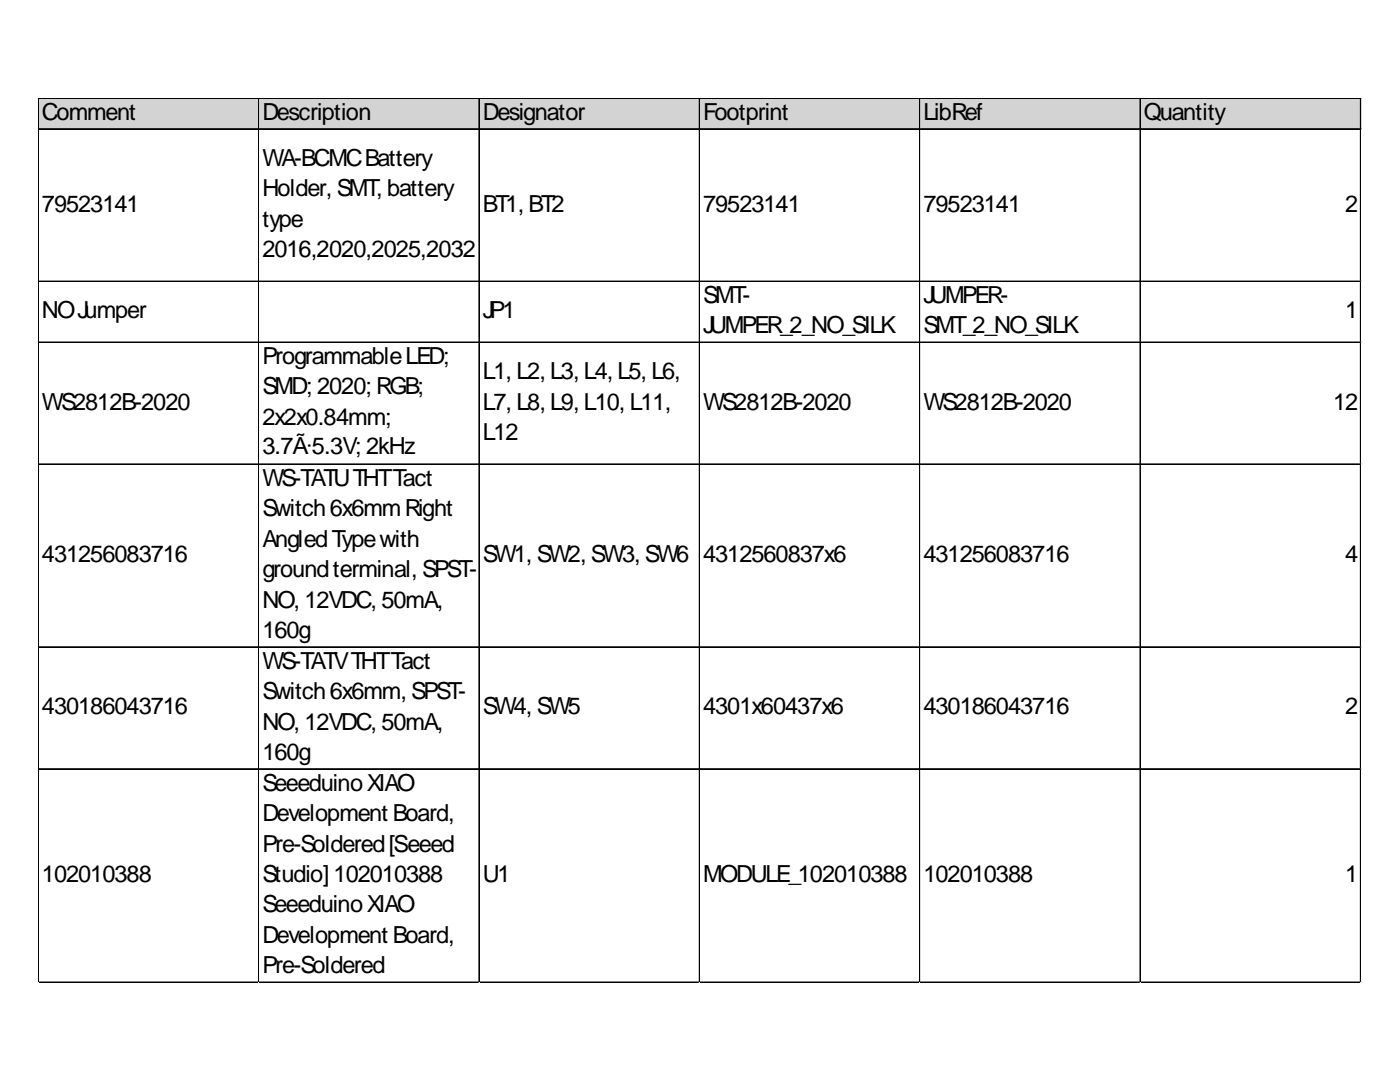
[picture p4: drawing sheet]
<svg xmlns="http://www.w3.org/2000/svg" width="279mm" height="216mm" viewBox="0 0 279 216" stroke-linecap="round" stroke-linejoin="round" font-family="sans-serif">
<defs><g id="words">
<g font-size="4.7">
<text x="8.4" y="24">Comment</text>
<text x="52.4" y="24">Description</text>
<text x="96.3" y="24">Designator</text>
<text x="140.3" y="24">Footprint</text>
<text x="184.3" y="24">LibRef</text>
<text x="228.3" y="24">Quantity</text>
<text x="52.4" y="33.1">WA-BCMCBattery</text>
<text x="52.4" y="39.2">Holder, SMT, battery</text>
<text x="8.4" y="42.2">79523141</text>
<text x="52.4" y="45.3">type</text>
<text x="96.3" y="42.2">BT1, BT2</text>
<text x="140.3" y="42.2">79523141</text>
<text x="184.3" y="42.2">79523141</text>
<text x="268.5" y="42.2">2</text>
<text x="52.4" y="51.3">2016,2020,2025,2032</text>
<text x="8.4" y="63.5">NOJumper</text>
<text x="96.3" y="63.5">JP1</text>
<text x="140.3" y="60.5">SMT-</text>
<text x="184.3" y="60.5">JUMPER-</text>
<text x="268.5" y="63.5">1</text>
<text x="140.3" y="66.5">JUMPER_2_NO_SILK</text>
<text x="184.3" y="66.5">SMT_2_NO_SILK</text>
<text x="52.4" y="72.6">ProgrammableLED;</text>
<text x="96.3" y="75.7">L1, L2, L3, L4, L5, L6,</text>
<text x="8.4" y="81.7">WS2812B-2020</text>
<text x="52.4" y="78.7">SMD; 2020; RGB;</text>
<text x="96.3" y="81.7">L7, L8, L9, L10, L11,</text>
<text x="140.3" y="81.7">WS2812B-2020</text>
<text x="184.3" y="81.7">WS2812B-2020</text>
<text x="266" y="81.7">12</text>
<text x="52.4" y="84.8">2x2x0.84mm;</text>
<text x="96.3" y="87.8">L12</text>
<text x="52.4" y="90.6">3.7Ã·5.3V; 2kHz</text>
<text x="52.4" y="96.9">WS-TATUTHTTact</text>
<text x="52.4" y="103">Switch6x6mmRight</text>
<text x="8.4" y="112.1">431256083716</text>
<text x="52.4" y="109.1">AngledTypewith</text>
<text x="96.3" y="112.1">SW1, SW2, SW3, SW6</text>
<text x="140.3" y="112.1">4312560837x6</text>
<text x="184.3" y="112.1">431256083716</text>
<text x="268.5" y="112.1">4</text>
<text x="52.4" y="115.2">groundterminal, SPST-</text>
<text x="52.4" y="121.3">NO, 12VDC, 50mA,</text>
<text x="52.4" y="127.3">160g</text>
<text x="52.4" y="133.4">WS-TATVTHTTact</text>
<text x="8.4" y="142.5">430186043716</text>
<text x="52.4" y="139.5">Switch6x6mm, SPST-</text>
<text x="96.3" y="142.5">SW4, SW5</text>
<text x="140.3" y="142.5">4301x60437x6</text>
<text x="184.3" y="142.5">430186043716</text>
<text x="268.5" y="142.5">2</text>
<text x="52.4" y="145.6">NO, 12VDC, 50mA,</text>
<text x="52.4" y="151.7">160g</text>
<text x="52.4" y="157.8">SeeeduinoXIAO</text>
<text x="52.4" y="163.8">Development Board,</text>
<text x="52.4" y="169.9">Pre-Soldered[Seeed</text>
<text x="8.4" y="176">102010388</text>
<text x="52.4" y="176">Studio] 102010388</text>
<text x="96.3" y="176">U1</text>
<text x="140.3" y="176">MODULE_102010388</text>
<text x="184.3" y="176">102010388</text>
<text x="268.5" y="176">1</text>
<text x="52.4" y="182.1">SeeeduinoXIAO</text>
<text x="52.4" y="188.2">Development Board,</text>
<text x="52.4" y="194.2">Pre-Soldered</text>
</g>
</g></defs>
<path d="M7.7 19.7h264v6.1h-264z" fill="#d3d3d3"/>
<g fill="none" stroke="#000" stroke-width=".2">
<path d="M7.6 19.6v176.5M7.7 19.6v176.5M7.7 19.6h263.9M7.7 19.7h263.9M51.6 19.7v176.4M51.7 19.7v176.4M95.6 19.7v176.4M139.6 19.7v176.4M183.5 19.7v176.4M183.6 19.7v176.4M227.5 19.7v176.4M227.6 19.7v176.4"/>
<path d="M271.5 19.7v176.4M271.6 19.7v176.4M7.7 25.7h263.9M7.7 56.1h263.9M7.7 68.2h263.9M7.7 68.3h263.9M7.7 92.6h263.9M7.7 129.1h263.9M7.7 153.4h263.9M7.7 196h263.9"/>
</g>
<path d="M7.6 196.1h.1" fill="none" stroke="#e0e0e0" stroke-width=".2"/>
<path d="M7.6 196.1h.1z" fill="#e0e0e0"/>
<path d="M51.6 196.1h.1" fill="none" stroke="#e0e0e0" stroke-width=".2"/>
<path d="M51.6 196.1h.1z" fill="#e0e0e0"/>
<path d="M95.6 196.1h.1" fill="none" stroke="#e0e0e0" stroke-width=".2"/>
<path d="M95.6 196.1h.1z" fill="#e0e0e0"/>
<path d="M139.6 196.1h.1" fill="none" stroke="#e0e0e0" stroke-width=".2"/>
<path d="M139.6 196.1h.1z" fill="#e0e0e0"/>
<path d="M183.5 196.1h.1" fill="none" stroke="#e0e0e0" stroke-width=".2"/>
<path d="M183.5 196.1h.2z" fill="#e0e0e0"/>
<path d="M227.5 196.1h.1" fill="none" stroke="#e0e0e0" stroke-width=".2"/>
<path d="M227.5 196.1h.1z" fill="#e0e0e0"/>
<path d="M271.5 196.1h.1" fill="none" stroke="#e0e0e0" stroke-width=".2"/>
<path d="M271.5 196.1h.1z" fill="#e0e0e0"/>
<path d="M271.6 56.1h.1" fill="none" stroke="#e0e0e0" stroke-width=".2"/>
<path d="M271.6 56.1l.1 .1z" fill="#e0e0e0"/>
<path d="M271.6 68.2h.1" fill="none" stroke="#e0e0e0" stroke-width=".2"/>
<path d="M271.6 68.2l.1 .2z" fill="#e0e0e0"/>
<path d="M271.6 92.6h.1" fill="none" stroke="#e0e0e0" stroke-width=".2"/>
<path d="M271.6 92.6l.1 .1z" fill="#e0e0e0"/>
<path d="M271.6 129.1h.1" fill="none" stroke="#e0e0e0" stroke-width=".2"/>
<path d="M271.6 129.1l.1 .1z" fill="#e0e0e0"/>
<path d="M271.6 153.4h.1" fill="none" stroke="#e0e0e0" stroke-width=".2"/>
<path d="M271.6 153.4l.1 .1z" fill="#e0e0e0"/>
<path d="M271.6 196h.1" fill="none" stroke="#e0e0e0" stroke-width=".2"/>
<path d="M271.6 196l.1 .1z" fill="#e0e0e0"/>
<use href="#words"/>
</svg>
